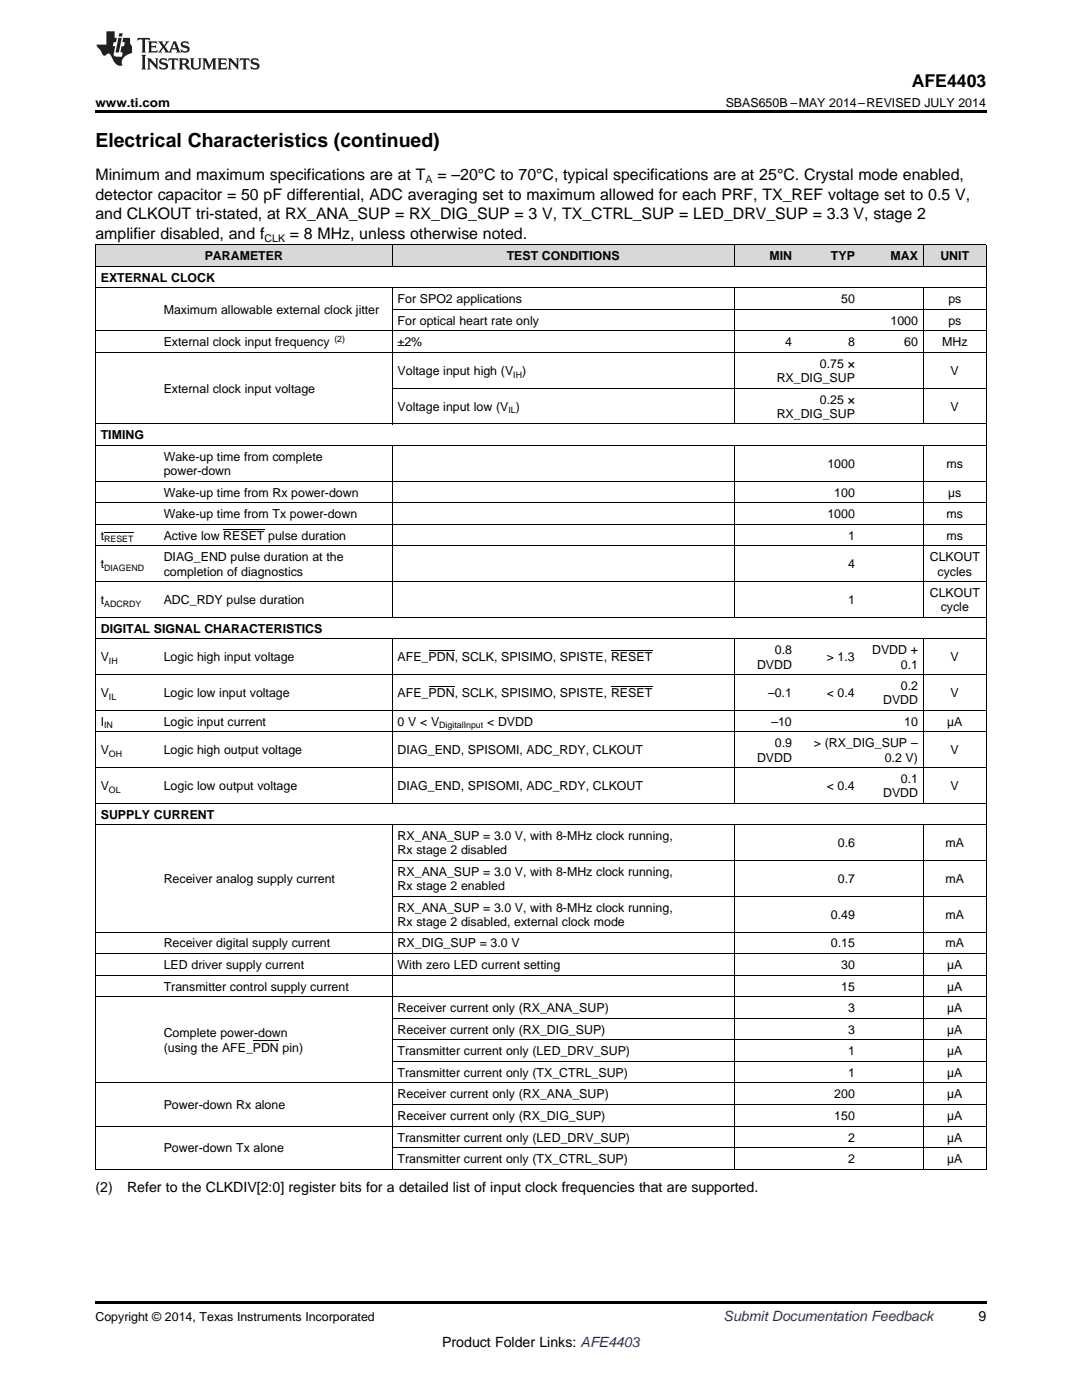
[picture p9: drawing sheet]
<svg xmlns="http://www.w3.org/2000/svg" width="216mm" height="279mm" viewBox="0 0 216 279" stroke-linecap="round" stroke-linejoin="round" font-family="sans-serif">
<defs><g id="words">
<text font-size="3.9" x="19" y="29.3">Electrical Characteristics (continued)</text>
<text font-size="3.5" x="181.9" y="17.3">AFE4403</text>
<g font-size="3.2">
<text x="19" y="36">Minimum and maximum specifications are at T</text>
<text x="87.3" y="36">= –20°C to 70°C, typical specifications are at 25°C. Crystal mode enabled,</text>
<text x="19" y="39.9">detector capacitor = 50 pF differential, ADC averaging set to maximum allowed for each PRF, TX_REF voltage set to 0.5 V,</text>
<text x="19" y="43.7">and CLKOUT tri-stated, at RX_ANA_SUP = RX_DIG_SUP = 3 V, TX_CTRL_SUP = LED_DRV_SUP = 3.3 V, stage 2</text>
<text x="19" y="47.6">amplifier disabled, and f</text>
<text x="57.8" y="47.6">= 8 MHz, unless otherwise noted.</text>
</g>
<g font-size="2.8">
<text x="19" y="238">(2)</text>
<text x="25.4" y="238">Refer to the CLKDIV[2:0] register bits for a detailed list of input clock frequencies that are supported.</text>
<text x="195.3" y="263.6">9</text>
<text x="88.2" y="268.9">Product Folder Links: AFE4403</text>
</g>
<text font-size="2.8" fill="#0000c8" x="144.4" y="263.6">Submit Documentation Feedback</text>
<g font-size="2.5">
<text x="19" y="21.4">www.ti.com</text>
<text x="144.8" y="21.4">SBAS650B –MAY 2014–REVISED JULY 2014</text>
<text x="40.9" y="51.9">PARAMETER</text>
<text x="101.1" y="51.9">TEST CONDITIONS</text>
<text x="153.5" y="51.9">MIN</text>
<text x="165.8" y="51.9">TYP</text>
<text x="177.7" y="51.9">MAX</text>
<text x="187.6" y="51.9">UNIT</text>
<text x="20.1" y="56.2">EXTERNAL CLOCK</text>
<text x="32.7" y="62.7">Maximum allowable external clock jitter</text>
<text x="79.3" y="60.5">For SPO2 applications</text>
<text x="79.3" y="64.8">For optical heart rate only</text>
<text x="167.9" y="60.5">50</text>
<text x="177.7" y="64.8">1000</text>
<text x="189.2" y="60.5">ps</text>
<text x="189.2" y="64.8">ps</text>
<text x="32.7" y="69.1">External clock input frequency</text>
<text x="79.3" y="69.1">±2%</text>
<text x="156.7" y="69.1">4</text>
<text x="169.2" y="69.1">8</text>
<text x="180.4" y="69.1">60</text>
<text x="188" y="69.1">MHz</text>
<text x="79.3" y="74.9">Voltage input high (V</text>
<text x="104.2" y="74.9">)</text>
<text x="155" y="76.3">RX_DIG_SUP</text>
<text x="163.6" y="73.4">0.75 ×</text>
<text x="189.7" y="74.9">V</text>
<text x="32.7" y="78.4">External clock input voltage</text>
<text x="79.3" y="82">Voltage input low (V )</text>
<text x="155" y="83.4">RX_DIG_SUP</text>
<text x="163.6" y="80.6">0.25 ×</text>
<text x="189.7" y="82">V</text>
<text x="20.1" y="87.7">TIMING</text>
<text x="32.7" y="92">Wake-up time from complete</text>
<text x="32.7" y="94.8">power-down</text>
<text x="165.1" y="93.4">1000</text>
<text x="188.9" y="93.4">ms</text>
<text x="32.7" y="99.1">Wake-up time from Rx power-down</text>
<text x="166.5" y="99.1">100</text>
<text x="189.2" y="99.1">µs</text>
<text x="20.1" y="107.7">t</text>
<text x="32.7" y="103.4">Wake-up time from Tx power-down</text>
<text x="32.7" y="107.7">Active low RESET pulse duration</text>
<text x="165.1" y="103.4">1000</text>
<text x="169.2" y="107.7">1</text>
<text x="188.9" y="103.4">ms</text>
<text x="188.9" y="107.7">ms</text>
<text x="20.1" y="113.5">t</text>
<text x="32.7" y="112">DIAG_END pulse duration at the</text>
<text x="169.2" y="113.5">4</text>
<text x="185.5" y="112">CLKOUT</text>
<text x="32.7" y="114.9">completion of diagnostics</text>
<text x="185.5" y="119.2">CLKOUT</text>
<text x="187.1" y="114.9">cycles</text>
<text x="20.1" y="120.6">t</text>
<text x="32.7" y="120.6">ADC_RDY pulse duration</text>
<text x="169.2" y="120.6">1</text>
<text x="187.7" y="122">cycle</text>
<text x="20.1" y="126.3">DIGITAL SIGNAL CHARACTERISTICS</text>
<text x="154.6" y="130.6">0.8</text>
<text x="174" y="130.6">DVDD +</text>
<text x="20.1" y="132">V</text>
<text x="32.7" y="132">Logic high input voltage</text>
<text x="79.3" y="132">AFE_PDN, SCLK, SPISIMO, SPISTE, RESET</text>
<text x="151.1" y="133.4">DVDD</text>
<text x="165" y="132">&gt; 1.3</text>
<text x="179.8" y="133.4">0.1</text>
<text x="179.8" y="137.7">0.2</text>
<text x="189.7" y="132">V</text>
<text x="20.1" y="139.1">V</text>
<text x="32.7" y="139.1">Logic low input voltage</text>
<text x="79.3" y="139.1">AFE_PDN, SCLK, SPISIMO, SPISTE, RESET</text>
<text x="153.2" y="139.1">–0.1</text>
<text x="165" y="139.1">&lt; 0.4</text>
<text x="176.2" y="140.5">DVDD</text>
<text x="189.7" y="139.1">V</text>
<text x="20.1" y="144.9">I</text>
<text x="32.7" y="144.9">Logic input current</text>
<text x="79.3" y="144.9">0 V &lt; V</text>
<text x="97.2" y="144.9">&lt; DVDD</text>
<text x="153.9" y="144.9">–10</text>
<text x="154.6" y="149.2">0.9</text>
<text x="162.4" y="149.2">&gt; (RX_DIG_SUP –</text>
<text x="180.4" y="144.9">10</text>
<text x="189" y="144.9">µA</text>
<text x="20.1" y="150.6">V</text>
<text x="32.7" y="150.6">Logic high output voltage</text>
<text x="79.3" y="150.6">DIAG_END, SPISOMI, ADC_RDY, CLKOUT</text>
<text x="151.1" y="152">DVDD</text>
<text x="176.5" y="152">0.2 V)</text>
<text x="189.7" y="150.6">V</text>
<text x="20.1" y="157.7">V</text>
<text x="32.7" y="157.7">Logic low output voltage</text>
<text x="79.3" y="157.7">DIAG_END, SPISOMI, ADC_RDY, CLKOUT</text>
<text x="165" y="157.7">&lt; 0.4</text>
<text x="176.2" y="159.1">DVDD</text>
<text x="179.8" y="156.3">0.1</text>
<text x="189.7" y="157.7">V</text>
<text x="20.1" y="163.4">SUPPLY CURRENT</text>
<text x="79.3" y="167.7">RX_ANA_SUP = 3.0 V, with 8-MHz clock running,</text>
<text x="79.3" y="170.5">Rx stage 2 disabled</text>
<text x="167.2" y="169.1">0.6</text>
<text x="188.7" y="169.1">mA</text>
<text x="32.7" y="176.2">Receiver analog supply current</text>
<text x="79.3" y="174.8">RX_ANA_SUP = 3.0 V, with 8-MHz clock running,</text>
<text x="79.3" y="177.7">Rx stage 2 enabled</text>
<text x="167.2" y="176.2">0.7</text>
<text x="188.7" y="176.2">mA</text>
<text x="79.3" y="182">RX_ANA_SUP = 3.0 V, with 8-MHz clock running,</text>
<text x="79.3" y="184.8">Rx stage 2 disabled, external clock mode</text>
<text x="165.8" y="183.4">0.49</text>
<text x="188.7" y="183.4">mA</text>
<text x="32.7" y="189.1">Receiver digital supply current</text>
<text x="79.3" y="189.1">RX_DIG_SUP = 3.0 V</text>
<text x="165.8" y="189.1">0.15</text>
<text x="188.7" y="189.1">mA</text>
<text x="32.7" y="193.4">LED driver supply current</text>
<text x="32.7" y="197.7">Transmitter control supply current</text>
<text x="79.3" y="193.4">With zero LED current setting</text>
<text x="167.9" y="193.4">30</text>
<text x="167.9" y="197.7">15</text>
<text x="189" y="193.4">µA</text>
<text x="189" y="197.7">µA</text>
<text x="79.3" y="202">Receiver current only (RX_ANA_SUP)</text>
<text x="169.2" y="202">3</text>
<text x="189" y="202">µA</text>
<text x="32.7" y="207">Complete power-down</text>
<text x="32.7" y="209.9">(using the AFE_PDN pin)</text>
<text x="79.3" y="206.3">Receiver current only (RX_DIG_SUP)</text>
<text x="169.2" y="206.3">3</text>
<text x="189" y="206.3">µA</text>
<text x="79.3" y="210.6">Transmitter current only (LED_DRV_SUP)</text>
<text x="79.3" y="214.9">Transmitter current only (TX_CTRL_SUP)</text>
<text x="169.2" y="210.6">1</text>
<text x="169.2" y="214.9">1</text>
<text x="189" y="210.6">µA</text>
<text x="189" y="214.9">µA</text>
<text x="32.7" y="221.4">Power-down Rx alone</text>
<text x="79.3" y="219.2">Receiver current only (RX_ANA_SUP)</text>
<text x="166.5" y="219.2">200</text>
<text x="189" y="219.2">µA</text>
<text x="79.3" y="223.5">Receiver current only (RX_DIG_SUP)</text>
<text x="79.3" y="227.8">Transmitter current only (LED_DRV_SUP)</text>
<text x="166.5" y="223.5">150</text>
<text x="169.2" y="227.8">2</text>
<text x="189" y="223.5">µA</text>
<text x="189" y="227.8">µA</text>
<text x="32.7" y="230">Power-down Tx alone</text>
<text x="79.3" y="232.1">Transmitter current only (TX_CTRL_SUP)</text>
<text x="169.2" y="232.1">2</text>
<text x="189" y="232.1">µA</text>
<text x="19" y="263.6">Copyright © 2014, Texas Instruments Incorporated</text>
</g>
<g font-size="2.1">
<text x="84.9" y="36.6">A</text>
<text x="52.8" y="48.3">CLK</text>
</g>
<g font-size="1.8">
<text x="66.7" y="68.2">(2)</text>
<text x="102.4" y="75.4">IH</text>
<text x="101.5" y="82.5">IL</text>
<text x="20.8" y="108.2">RESET</text>
<text x="20.8" y="113.9">DIAGEND</text>
<text x="20.8" y="121.1">ADCRDY</text>
<text x="21.7" y="132.5">IH</text>
<text x="21.7" y="139.6">IL</text>
<text x="20.8" y="145.3">IN</text>
<text x="87.6" y="145.3">DigitalInput</text>
<text x="21.7" y="151.1">OH</text>
<text x="21.7" y="158.2">OL</text>
</g>
</g></defs>
<g fill="#d8d8d8">
<path d="M19 48.9h12.6v4.3h-12.6z"/>
<path d="M31.6 48.9h25.2v4.3h-25.2z"/>
<path d="M56.8 48.9h21.5v4.3h-21.5z"/>
<path d="M78.3 48.9h32.3v4.3h-32.3z"/>
<path d="M110.6 48.9h35.9v4.3h-35.9z"/>
<path d="M146.5 48.9h12.6v4.3h-12.6z"/>
<path d="M159.1 48.9h12.6v4.3h-12.6z"/>
<path d="M171.7 48.9h12.6v4.3h-12.6z"/>
<path d="M184.3 48.9h12.5v4.3h-12.5z"/>
</g>
<path d="M19 22h177.8v.5h-177.8zM19 259.7h177.8v.5h-177.8z" fill="#000"/>
<g fill="none" stroke="#000" stroke-width=".2">
<path d="M19 57.4h177.8M19 53.1h177.8M19 48.8h177.8M19.1 48.9v184.5M78.2 48.9v4.3M78.2 57.5v27.2M146.5 48.9v4.3M146.5 57.5v27.2M184.2 48.9v4.3M184.2 57.5v27.2M196.8 48.9v184.5M19 70.4h177.8"/>
<path d="M19 66.1h177.8M78.3 77.5h118.5M78.3 61.8h118.5M19 96h177.8M19 88.9h177.8M19 84.6h177.8M78.2 89v34.3M146.5 89v34.3M184.2 89v34.3M19 116.1h177.8M19 109h177.8M19 104.7h177.8"/>
<path d="M19 100.3h177.8M19 134.6h177.8M19 127.5h177.8M19 123.2h177.8M78.2 127.6v32.8M146.5 127.6v32.8M184.2 127.6v32.8M19 153.2h177.8M19 146.1h177.8M19 141.8h177.8M19 164.6h177.8M19 160.3h177.8"/>
<path d="M78.2 164.7v68.7M78.3 178.9h118.5M78.3 171.7h118.5M146.5 164.7v68.7M184.2 164.7v68.7M19 198.9h177.8M19 194.6h177.8M19 190.3h177.8M19 186h177.8M19 216.1h177.8M78.3 211.8h118.5M78.3 207.5h118.5"/>
<path d="M78.3 203.2h118.5M19 233.3h177.8M19 224.7h177.8M78.3 229h118.5M78.3 220.4h118.5"/>
</g>
<g fill="#231f20">
<path d="M27.5 7.6l-.1 .5 .4-.2h.6v.1v2.1l-.2 .4h1l-.3-.4v-2.1l.1-.1h.5l.5 .2-.2-.5zM29.5 8.3l.2 .3v1.5l-.2 .4h1.8l.2-.6a1.04 1.04 0 0 1-1.3 .2v-.7h.6l.3 .2v-.6l-.3 .2h-.6v-.6l.8-.1 .4 .3-.2-.5zM31.5 8.3l.9 1.1-.9 1.1h.8l-.2-.2 .5-.7 .4 .7-.2 .2h1.5l-.1-.2 .1-.4h.9l.1 .4-.2 .2h1l-.3-.3-.7-1.9h-.5l-.9 2-.8-1 .9-1h-.8l.1 .3-.3 .5-.4-.6 .2-.2zM34.7 8.6l.4 1h-.7zM36.3 8.4a.63 .63 0 0 0-.2 .7 .63 .63 0 0 0 .6 .4l.6 .2 .1 .2a.75 .75 0 0 1-.7 .4 .75 .75 0 0 1-.6-.5l.1 .7 .1-.1a1.11 1.11 0 0 0 1.5-.6 1.13 1.13 0 0 0-1.2-.8l-.1-.4a1.04 1.04 0 0 1 1.2 .2l-.2-.5-.1 .1-.5-.2zM28.2 10.9l.2 .4v2.2l-.2 .4h1l-.3-.4v-2.2l.3-.4zM29.3 11.6l.3 .4v1.5l-.3 .4h.8l-.2-.4v-1.3l1.5 1.7v-1.9l.2-.4h-.7l.2 .4v.9l-1.1-1.3zM32 11.8a.62 .62 0 0 0-.2 .7 .62 .62 0 0 0 .6 .4l.6 .1 .1 .3a.76 .76 0 0 1-.7 .3 .76 .76 0 0 1-.6-.4l.1 .7 .1-.1a1.11 1.11 0 0 0 1.5-.6 1.13 1.13 0 0 0-1.2-.8l-.1-.4a1.04 1.04 0 0 1 1.2 .2l-.2-.6-.1 .1-.5-.1zM33.7 11.6l-.2 .6a.61 .61 0 0 1 .8-.3v1.6l-.2 .4h.9l-.2-.4v-1.6a.63 .63 0 0 1 .8 .3l-.2-.6zM35.6 11.6l.3 .4v1.5l-.3 .4h1l-.2-.2v-.8l.5 .2a.76 .76 0 0 0 1.2 .7l-1-1a.58 .58 0 0 0 .6-.5 .58 .58 0 0 0-.5-.6zM36.4 11.9h.1a.45 .45 0 0 1 .5 .1 .45 .45 0 0 1 .1 .5l-.7 .2zM37.9 11.6l.2 .2a2.17 2.17 0 0 0 .3 1.9 .99 .99 0 0 0 1.6-.6v-1.1l.2-.4h-.7l.2 .2a1.92 1.92 0 0 1-.2 1.8 .6 .6 0 0 1-.9-.5v-1.1l.2-.4zM40.4 11.6l.2 .4v1.5l-.2 .4h.7l-.2-.4v-1.4l.8 1.8 .8-1.8v1.4l-.2 .4h.9l-.2-.4v-1.5l.2-.4h-.8l-.6 1.5-.6-1.5zM43.4 11.6l.2 .4v1.5l-.2 .4h1.8l.2-.6a1.04 1.04 0 0 1-1.3 .1v-.6h.5l.4 .2v-.6l-.4 .2h-.5v-.7h.8l.3 .3-.1-.6zM45.5 11.6l.2 .4v1.5l-.2 .4h.7l-.2-.4v-1.3l1.5 1.7v-1.9l.2-.4h-.7l.2 .4v.9l-1.1-1.3zM47.9 11.6l-.1 .6a.61 .61 0 0 1 .8-.3v1.6l-.3 .4h1l-.3-.4 .1-1.6a.63 .63 0 0 1 .7 .3l-.1-.6zM50.2 11.8a.62 .62 0 0 0-.2 .7 .62 .62 0 0 0 .6 .4l.6 .1 .2 .3a.76 .76 0 0 1-.8 .3 .76 .76 0 0 1-.6-.4l.1 .7 .2-.1a1.11 1.11 0 0 0 1.5-.6 1.13 1.13 0 0 0-1.3-.8l-.1-.4a1.04 1.04 0 0 1 1.2 .2l-.1-.6-.2 .1-.5-.1z"/>
<path d="M21.2 6.3v2.6h-1.9l.1 .4 .7 .9a.91 .91 0 0 0 1 .8 .56 .56 0 0 1 .5-.3 .56 .56 0 0 1 .5 .3l.4 .8a1.53 1.53 0 0 0 1.9 1.2 1.54 1.54 0 0 1 1-2.1l.9-.3v-1.4a1.52 1.52 0 0 1-.3-1.6h-1.4l-.2 .8h.5l-.2 .8h-.4l-.2 1v.2l.4 .1-.2 .8a1.93 1.93 0 0 1-1.6-.3l.3-1.8h-.5l.2-.8h.4l.2-.8h-.4v-1.3zM23.6 7.6l-.6 2.9h.7l.6-2.9zM23.8 6.6l-.1 .7h.6l.2-.7z"/>
</g>
<path d="M20.8 106.3h5.8M44.6 105.6h8.2M85.5 137h5.2M85.5 129.9h5.2M121.9 137h8.2M121.9 129.9h8.2M50.4 207.7h5.2" fill="none" stroke="#000" stroke-width=".2"/>
<use href="#words"/>
</svg>
